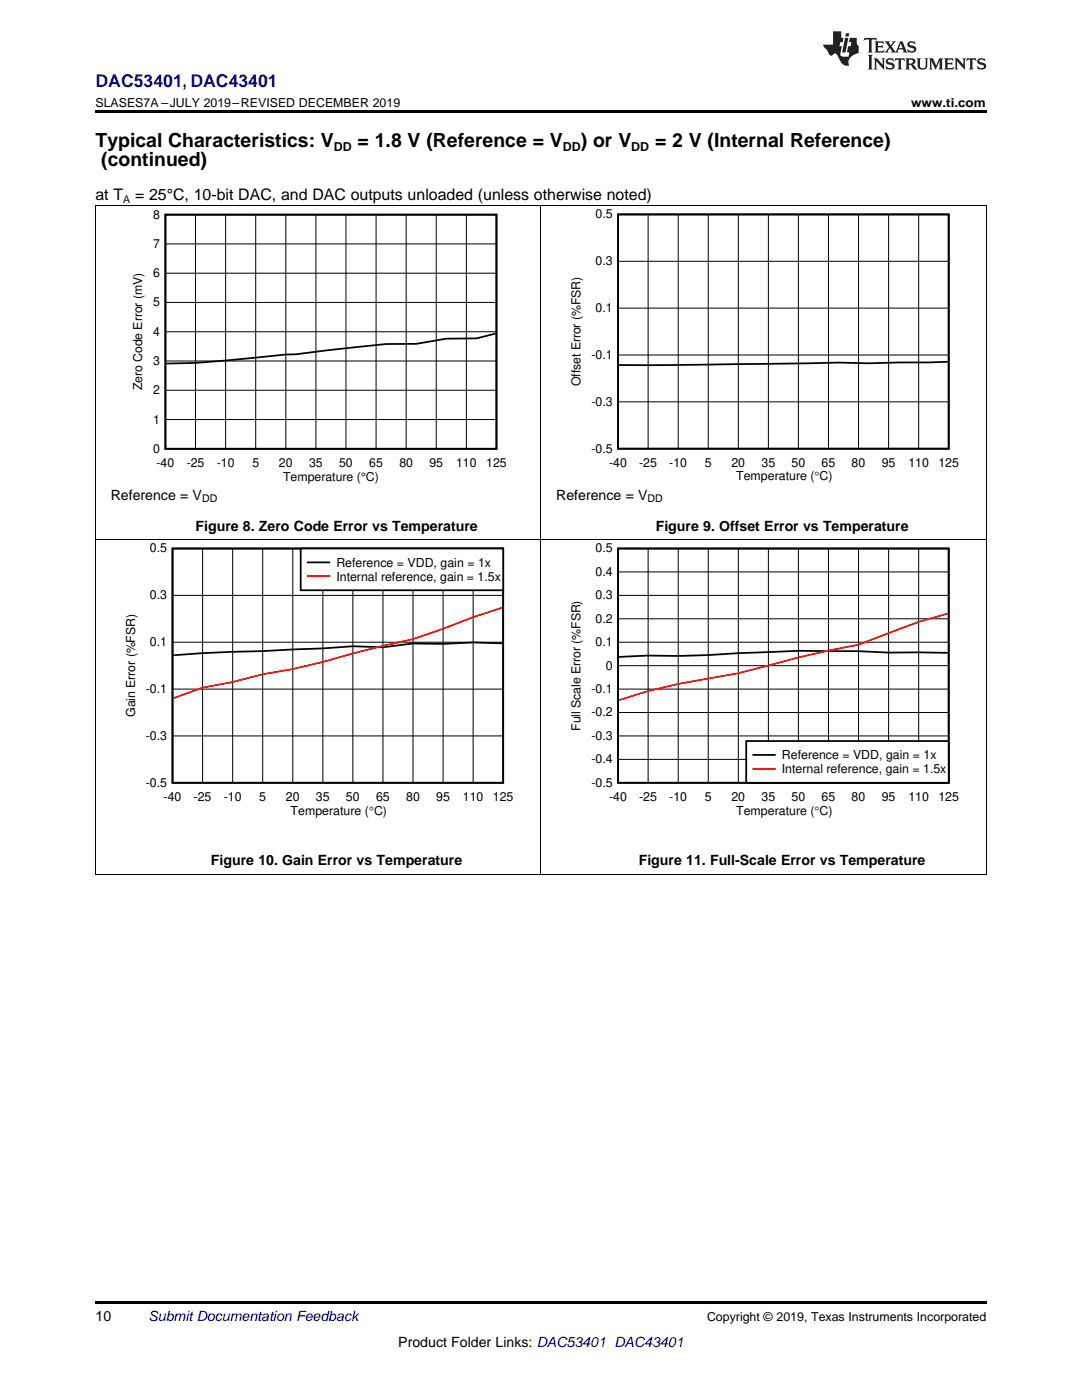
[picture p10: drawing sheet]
<svg xmlns="http://www.w3.org/2000/svg" width="216mm" height="279mm" viewBox="0 0 216 279" stroke-linecap="round" stroke-linejoin="round" font-family="sans-serif">
<defs><g id="words">
<g font-size="3.9">
<text x="19" y="29.3">Typical Characteristics: V</text>
<text x="71.4" y="29.3">= 1.8 V (Reference = V</text>
<text x="115.9" y="29.3">) or V</text>
<text x="130.7" y="29.3">= 2 V (Internal Reference)</text>
<text x="20.2" y="33.2">(continued)</text>
</g>
<text font-size="3.5" fill="#00f" x="19" y="17.3">DAC53401, DAC43401</text>
<g font-size="3.2">
<text x="19" y="39.9">at T</text>
<text x="27" y="39.9">= 25°C, 10-bit DAC, and DAC outputs unloaded (unless otherwise noted)</text>
</g>
<g font-size="2.8">
<text x="22.1" y="99.7">Reference = V</text>
<text x="111" y="99.7">Reference = V</text>
<text x="39" y="106">Figure 8. Zero Code Error vs Temperature</text>
<text x="130.8" y="106">Figure 9. Offset Error vs Temperature</text>
<text x="42.1" y="172.7">Figure 10. Gain Error vs Temperature</text>
<text x="127.5" y="172.7">Figure 11. Full-Scale Error vs Temperature</text>
<text x="19" y="263.6">10</text>
<text x="79.5" y="268.9">Product Folder Links: DAC53401 DAC43401</text>
</g>
<text font-size="2.8" fill="#0000c8" x="29.6" y="263.6">Submit Documentation Feedback</text>
<g font-size="2.5">
<text x="19" y="21.4">SLASES7A –JULY 2019–REVISED DECEMBER 2019</text>
<text x="181.8" y="21.4">www.ti.com</text>
<text x="66.6" y="30.1">DD</text>
<text x="112.3" y="30.1">DD</text>
<text x="126" y="30.1">DD</text>
<text x="30.6" y="43.6">8</text>
<text x="118.8" y="43.6">0.5</text>
<text x="30.6" y="49.5">7</text>
<text x="118.8" y="52.9">0.3</text>
<text x="30.6" y="55.3">6</text>
<text x="30.6" y="61.1">5</text>
<text x="118.8" y="62.3">0.1</text>
<text x="30.6" y="67">4</text>
<text x="118" y="71.6">-0.1</text>
<text x="28.3" y="77.9" transform="rotate(-90 28.3 77.9)">Zero Code Error (mV)</text>
<text x="30.6" y="72.8">3</text>
<text x="115.8" y="77.1" transform="rotate(-90 115.8 77.1)">Offset Error (%FSR)</text>
<text x="30.6" y="78.7">2</text>
<text x="118" y="81">-0.3</text>
<text x="30.6" y="84.5">1</text>
<text x="30.6" y="90.4">0</text>
<text x="31.2" y="93.1">-40</text>
<text x="37.2" y="93.1">-25</text>
<text x="43.3" y="93.1">-10</text>
<text x="50.4" y="93.1">5</text>
<text x="55.7" y="93.1">20</text>
<text x="56.5" y="95.9">Temperature (°C)</text>
<text x="61.7" y="93.1">35</text>
<text x="67.7" y="93.1">50</text>
<text x="73.7" y="93.1">65</text>
<text x="79.7" y="93.1">80</text>
<text x="85.7" y="93.1">95</text>
<text x="91" y="93.1">110</text>
<text x="97" y="93.1">125</text>
<text x="118" y="90.3">-0.5</text>
<text x="121.5" y="93.1">-40</text>
<text x="127.5" y="93.1">-25</text>
<text x="133.5" y="93.1">-10</text>
<text x="140.6" y="93.1">5</text>
<text x="145.9" y="93.1">20</text>
<text x="146.9" y="95.9">Temperature (qC)</text>
<text x="152" y="93.1">35</text>
<text x="157.9" y="93.1">50</text>
<text x="163.9" y="93.1">65</text>
<text x="169.9" y="93.1">80</text>
<text x="175.9" y="93.1">95</text>
<text x="181.2" y="93.1">110</text>
<text x="187.2" y="93.1">125</text>
<text x="29.9" y="110.3">0.5</text>
<text x="67.1" y="113.1">Reference = VDD, gain = 1x</text>
<text x="118.8" y="110.3">0.5</text>
<text x="29.9" y="119.6">0.3</text>
<text x="67.1" y="115.9">Internal reference, gain = 1.5x</text>
<text x="118.8" y="119.6">0.3</text>
<text x="118.8" y="114.9">0.4</text>
<text x="118.8" y="124.3">0.2</text>
<text x="29.9" y="129">0.1</text>
<text x="118.8" y="129">0.1</text>
<text x="120.9" y="133.6">0</text>
<text x="26.9" y="143.1" transform="rotate(-90 26.9 143.1)">Gain Error (%FSR)</text>
<text x="29.1" y="138.3">-0.1</text>
<text x="118" y="143">-0.2</text>
<text x="118" y="138.3">-0.1</text>
<text x="29.1" y="147.7">-0.3</text>
<text x="115.8" y="145.8" transform="rotate(-90 115.8 145.8)">Full Scale Error (%FSR)</text>
<text x="118" y="147.7">-0.3</text>
<text x="118" y="152.4">-0.4</text>
<text x="156" y="151.5">Reference = VDD, gain = 1x</text>
<text x="156" y="154.3">Internal reference, gain = 1.5x</text>
<text x="29.1" y="157">-0.5</text>
<text x="32.6" y="159.8">-40</text>
<text x="38.6" y="159.8">-25</text>
<text x="44.6" y="159.8">-10</text>
<text x="51.7" y="159.8">5</text>
<text x="57" y="159.8">20</text>
<text x="63.1" y="159.8">35</text>
<text x="69" y="159.8">50</text>
<text x="75" y="159.8">65</text>
<text x="81" y="159.8">80</text>
<text x="87" y="159.8">95</text>
<text x="92.3" y="159.8">110</text>
<text x="98.3" y="159.8">125</text>
<text x="118" y="157">-0.5</text>
<text x="121.5" y="159.8">-40</text>
<text x="127.5" y="159.8">-25</text>
<text x="133.5" y="159.8">-10</text>
<text x="140.6" y="159.8">5</text>
<text x="145.9" y="159.8">20</text>
<text x="152" y="159.8">35</text>
<text x="157.9" y="159.8">50</text>
<text x="163.9" y="159.8">65</text>
<text x="169.9" y="159.8">80</text>
<text x="175.9" y="159.8">95</text>
<text x="181.2" y="159.8">110</text>
<text x="187.2" y="159.8">125</text>
<text x="58" y="162.6">Temperature (qC)</text>
<text x="146.9" y="162.6">Temperature (qC)</text>
<text x="141.1" y="263.6">Copyright © 2019, Texas Instruments Incorporated</text>
</g>
<g font-size="2.1">
<text x="24.6" y="40.5">A</text>
<text x="40.3" y="100.3">DD</text>
<text x="129.2" y="100.3">DD</text>
</g>
</g></defs>
<path d="M19 259.7h177.8v.5h-177.8z" fill="#000"/>
<g fill="none" stroke="#000" stroke-width=".2">
<path d="M19.1 107.8v66.7M34.4 118.8h66M40.4 109.5v46.7M46.4 109.5v46.7M52.4 109.5v46.7M58.4 109.5v46.7M64.4 109.5v46.7M70.4 109.5v46.7M76.4 109.5v46.7M82.4 109.5v46.7M88.4 109.5v46.7M94.4 109.5v46.7"/>
<path d="M107.9 107.8v66.7M196.8 107.8v66.7M34.4 137.5h66M34.4 128.2h66M34.4 146.9h66M19 174.4h177.8"/>
</g>
<path d="M34.4 109.5h66v46.7h-66zM100.2 128.4l-5.8-.2-6 .3-6-.1-6 .8-6-.2-6 .4-24 .9-5.8 .5" fill="none" stroke="#000" stroke-width=".35"/>
<path d="M100.2 121.3l-5.8 1.9-6 2.3-6 2.1-6 1.3-12 3.2-6 1.4-6 1.1-6 1.5-6 1.1-5.8 2.1" fill="none" stroke="#f00" stroke-width=".35"/>
<path d="M60 109.5h40.4v8.3h-40.4z" fill-rule="evenodd" fill="#fff"/>
<path d="M60 109.5h40.4v8.3h-40.4zM61.4 112.2h4.3M123.3 109.5h66v46.7h-66zM189.1 130.3l-11.8-.1a315.3 315.3 0 0 0-30 .2l-6 .3-6 .2-6-.1-5.8 .3" fill="none" stroke="#000" stroke-width=".35"/>
<path d="M61.4 115h4.3M189.1 122.5l-5.8 1.6-12 4.6-6 1.1-6 1.4-12 3.2-12 2.1-6 1.4-5.8 1.8" fill="none" stroke="#f00" stroke-width=".35"/>
<g fill="none" stroke="#000" stroke-width=".2">
<path d="M123.3 118.8h66M123.3 114.1h66M129.3 109.5v46.7M135.3 109.5v46.7M141.3 109.5v46.7M147.3 109.5v46.7M153.3 109.5v46.7M159.3 109.5v46.7M165.3 109.5v46.7M171.3 109.5v46.7M177.3 109.5v46.7M183.3 109.5v46.7"/>
<path d="M123.3 137.5h66M123.3 132.9h66M123.3 128.2h66M123.3 123.5h66M123.3 151.6h66M123.3 146.9h66M123.3 142.2h66"/>
</g>
<path d="M148.9 147.9h40.4v8.3h-40.4z" fill-rule="evenodd" fill="#fff"/>
<path d="M33 42.8h66.1v46.8h-66.1zM123.3 42.8h66v46.7h-66zM98.9 66.6l-3.8 .9-6 .1-6.1 1-6 .1-18 2-2 .1-18 1.6-5.8 .2M189.1 72.2l-15.8 .3-6-.1-32 .4-11.8 .1M148.9 147.9h40.4v8.3h-40.4zM150.3 150.7h4.3" fill="none" stroke="#000" stroke-width=".35"/>
<path d="M150.3 153.4h4.3" fill="none" stroke="#f00" stroke-width=".35"/>
<g fill="none" stroke="#000" stroke-width=".2">
<path d="M19 41.1h177.8M19.1 41.1v66.7M33 54.5h66.1M33 48.7h66.1M39 42.8v46.8M45 42.8v46.8M51 42.8v46.8M57 42.8v46.8M63 42.8v46.8M69 42.8v46.8M75 42.8v46.8M81 42.8v46.8"/>
<path d="M87 42.8v46.8M93.1 42.8v46.8M107.9 41.1v66.7M123.3 52.1h66M129.3 42.8v46.8M135.3 42.8v46.8M141.3 42.8v46.8M147.3 42.8v46.8M153.3 42.8v46.8M159.3 42.8v46.8M165.3 42.8v46.8M171.3 42.8v46.8"/>
<path d="M177.3 42.8v46.8M183.3 42.8v46.8M196.8 41.1v66.7M33 77.9h66.1M33 72h66.1M33 66.2h66.1M33 60.4h66.1M123.3 70.9h66M123.3 61.5h66M33 83.7h66.1M123.3 80.2h66M19 107.8h177.8"/>
</g>
<path d="M19 22h177.8v.5h-177.8z" fill="#000"/>
<g fill="#231f20">
<path d="M172.5 7.6l-.1 .5 .4-.2h.6v.1v2.1l-.2 .4h.9l-.2-.4v-2.1l.1-.1h.5l.5 .2-.2-.5zM174.5 8.3l.2 .3v1.5l-.2 .4h1.8l.2-.6a1.04 1.04 0 0 1-1.3 .2v-.7h.6l.3 .2v-.6l-.3 .2h-.6v-.6l.8-.1 .4 .3-.2-.5zM176.5 8.3l.9 1.1-.9 1.1h.8l-.2-.2 .4-.7 .5 .7-.2 .2h1.5l-.2-.2 .2-.4h.9l.1 .4-.2 .2h1l-.3-.3-.7-1.9h-.5l-.9 2-.8-1 .9-1h-.8l.1 .3-.4 .5-.3-.6 .1-.2zM179.7 8.6l.4 1h-.7zM181.3 8.4a.63 .63 0 0 0-.2 .7 .63 .63 0 0 0 .6 .4l.6 .2 .1 .2a.75 .75 0 0 1-.7 .4 .75 .75 0 0 1-.6-.5l.1 .7 .1-.1a1.11 1.11 0 0 0 1.5-.6 1.13 1.13 0 0 0-1.2-.8l-.1-.4a1.04 1.04 0 0 1 1.2 .2l-.2-.5-.2 .1-.4-.2zM173.2 10.9l.2 .4v2.2l-.2 .4h1l-.3-.4v-2.2l.3-.4zM174.3 11.6l.3 .4v1.5l-.3 .4h.8l-.2-.4v-1.3l1.5 1.7v-1.9l.2-.4h-.7l.2 .4v.9l-1.1-1.3zM177 11.8a.62 .62 0 0 0-.2 .7 .62 .62 0 0 0 .6 .4l.6 .1 .1 .3a.76 .76 0 0 1-.7 .3 .76 .76 0 0 1-.7-.4l.2 .7 .1-.1a1.11 1.11 0 0 0 1.5-.6 1.13 1.13 0 0 0-1.2-.8l-.1-.4a1.04 1.04 0 0 1 1.2 .2l-.2-.6-.2 .1-.5-.1zM178.7 11.6l-.2 .6a.61 .61 0 0 1 .8-.3v1.6l-.2 .4h.9l-.2-.4v-1.6a.63 .63 0 0 1 .7 .3l-.1-.6zM180.6 11.6l.3 .4v1.5l-.3 .4h1l-.2-.2-.1-.8 .6 .2a.76 .76 0 0 0 1.2 .7l-1-1a.58 .58 0 0 0 .6-.5 .58 .58 0 0 0-.5-.6zM181.4 11.9h.1a.45 .45 0 0 1 .5 .1 .45 .45 0 0 1 .1 .5l-.8 .2zM182.9 11.6l.2 .2a2.17 2.17 0 0 0 .3 1.9 .99 .99 0 0 0 1.6-.6v-1.1l.2-.4h-.7l.2 .2a1.92 1.92 0 0 1-.2 1.8 .6 .6 0 0 1-.9-.5v-1.1l.2-.4zM185.4 11.6l.2 .4v1.5l-.2 .4h.7l-.2-.4v-1.4l.8 1.8 .8-1.8v1.4l-.2 .4h.9l-.2-.4v-1.5l.2-.4h-.8l-.6 1.5-.6-1.5zM188.4 11.6l.2 .4v1.5l-.2 .4h1.8l.1-.6a1.04 1.04 0 0 1-1.2 .1v-.6h.5l.4 .2v-.6l-.4 .2h-.5v-.7h.8l.3 .3-.1-.6zM190.5 11.6l.2 .4v1.5l-.2 .4h.7l-.2-.4v-1.3l1.5 1.7v-1.9l.2-.4h-.7l.2 .4v.9l-1.1-1.3zM192.9 11.6l-.1 .6a.61 .61 0 0 1 .7-.3l.1 1.6-.3 .4h1l-.3-.4 .1-1.6a.63 .63 0 0 1 .7 .3l-.1-.6zM195.2 11.8a.62 .62 0 0 0-.2 .7 .62 .62 0 0 0 .6 .4l.6 .1 .1 .3a.76 .76 0 0 1-.7 .3 .76 .76 0 0 1-.6-.4l.1 .7 .1-.1a1.11 1.11 0 0 0 1.6-.6 1.13 1.13 0 0 0-1.3-.8l-.1-.4a1.04 1.04 0 0 1 1.2 .2l-.1-.6-.2 .1-.5-.1z"/>
<path d="M166.2 6.3v2.6h-1.9v.4l.8 .9a.91 .91 0 0 0 1 .8 .56 .56 0 0 1 .5-.3 .56 .56 0 0 1 .5 .3l.4 .8a1.53 1.53 0 0 0 1.9 1.2 1.54 1.54 0 0 1 1-2.1l.9-.3v-1.4a1.52 1.52 0 0 1-.4-1.6h-1.3l-.2 .8h.5l-.2 .8h-.5l-.1 1v.2l.4 .1-.2 .8a1.93 1.93 0 0 1-1.6-.3l.3-1.8h-.5l.2-.8h.4l.2-.8h-.4v-1.3zM168.6 7.6l-.6 2.9h.7l.6-2.9zM168.8 6.6l-.1 .7h.6l.2-.7z"/>
</g>
<use href="#words"/>
</svg>
